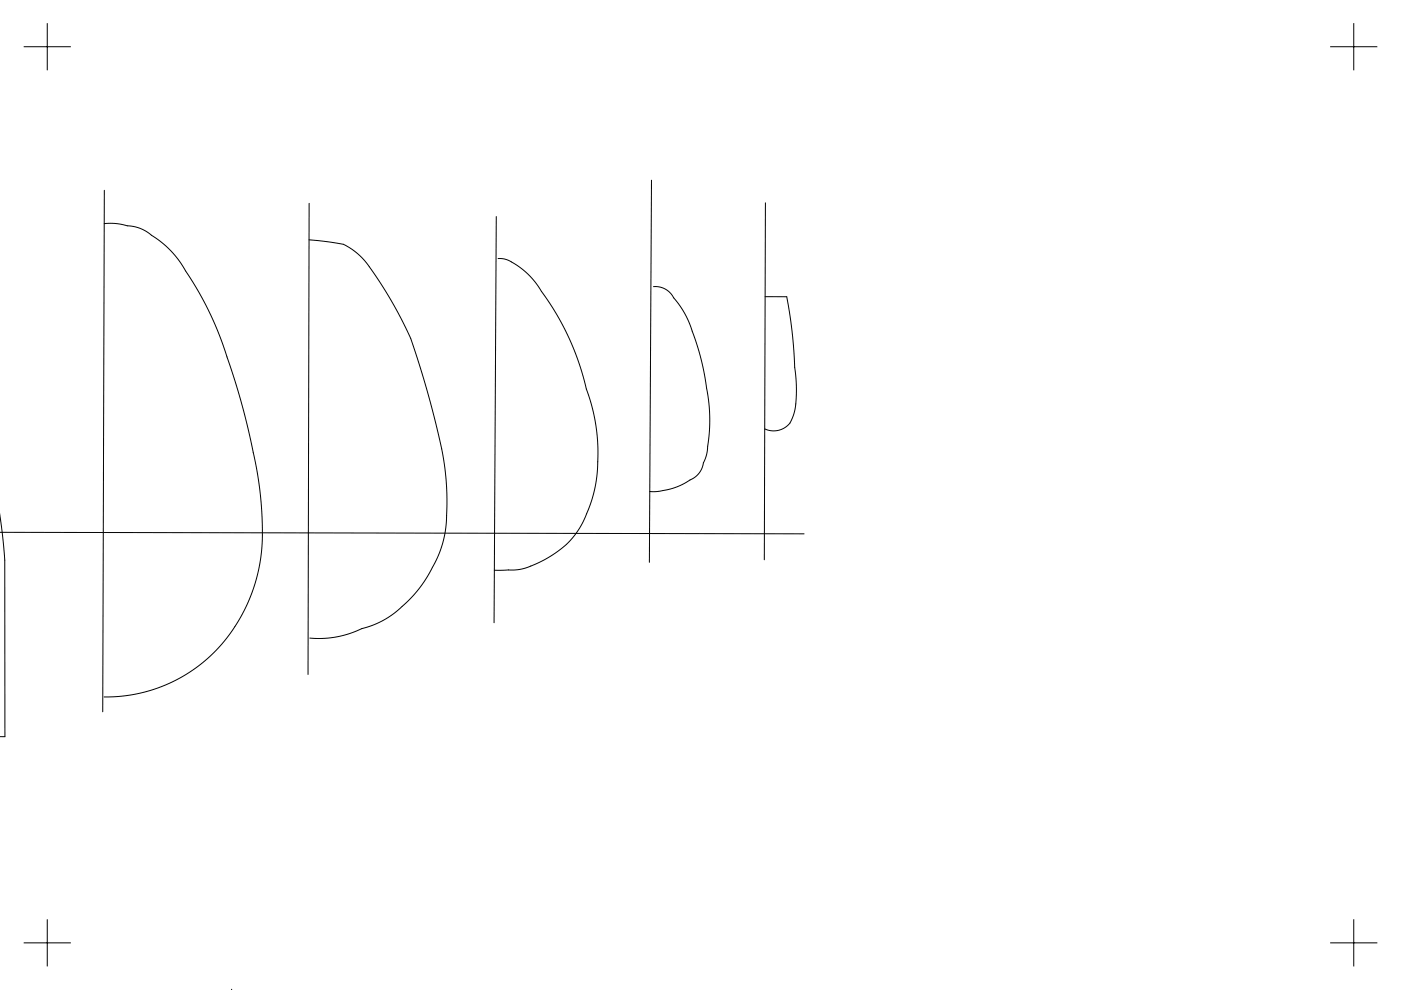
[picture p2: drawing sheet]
<svg xmlns="http://www.w3.org/2000/svg" width="297mm" height="210mm" viewBox="0 0 297 210" stroke-linecap="round" stroke-linejoin="round" font-family="sans-serif">
<g fill="none" stroke="#000" stroke-width=".21">
<path d="M5 9.9h10M10 4.9v10M282 9.9h10M287 4.9v10M138.1 38.2l-.4 81M22.1 47.4h2.7l4.4 .8 1.9 .9 3.2 2.3 2.1 1.9 1.8 2.3 3.4 5.3 2.1 4 2.1 4.3 1.7 4.5 2.7 8.5 2.1 7.4 1.8 8 .8 4.6 .5 5.3 .2 5.6-.1 3.5-.5 3.3-.8 3.3-1.1 3.2-1.4 3.1-1.7 3.1-2 2.8-2.2 2.5-2.3 2.2-2.7 2-2.8 1.7-3 1.5-3.1 1.1-3.3 .8-3.3 .5-3.2 .1M22.1 40.3l-.3 110.6M65.5 50.9l4.9 .5a9 9 0 0 1 5.8 2.7l1.7 1.9 2.6 3.8 2.5 4 2.2 4.1a42.9 42.9 0 0 1 3.9 9.9l2 6.9 1.8 7 1 4.8 .6 4.3 .3 4.8-.2 5.6-.6 3.3-1 3.1-2.2 4.2-2.2 3.3-2.6 2.8-1.9 1.7-1.7 1.2-3.1 1.7-6.4 2.2-3.5 .6h-3.7M65.5 43.1l-.2 99.9M105.2 45.9l-.4 86.1M105.6 54.8a8 8 0 0 1 5.1 2.3l1.4 1.2 1.4 1.5 3.8 5.6 2.8 5.2 2.2 5.1 3 9.8 .9 3.8 .6 5.2-.2 5.8-.8 4.6-1.8 4.9-1.6 2.9-2.3 2.7-1.9 1.6-2 1.3-2.1 1.1-2.3 .9-2.5 .5-4.5 .1M162.3 43l-.3 75.7"/>
<path d="M138.6 60.8a4.6 4.6 0 0 1 4.5 2.6l1.8 2.7 1.4 2.9 1.9 5.6 1.3 5.4 .8 5.5 .2 4.3-.6 5.9-.8 2.4a4.9 4.9 0 0 1-3.2 3.9l-1.8 1-1.9 .7-2.6 .5h-1.8M162.2 62.9h4.6l1.2 7.5 .8 10.5-.1 4.4-.5 2.7a4.3 4.3 0 0 1-6.1 2.9M-.1 112.9l170.6 .3M-.1 109.1l1.1 9.7v37.4h-1.1M5 199.9h10M10 194.9v10M282 199.9h10M287 194.9v10M49.1 209.7v.3"/>
</g>
</svg>
